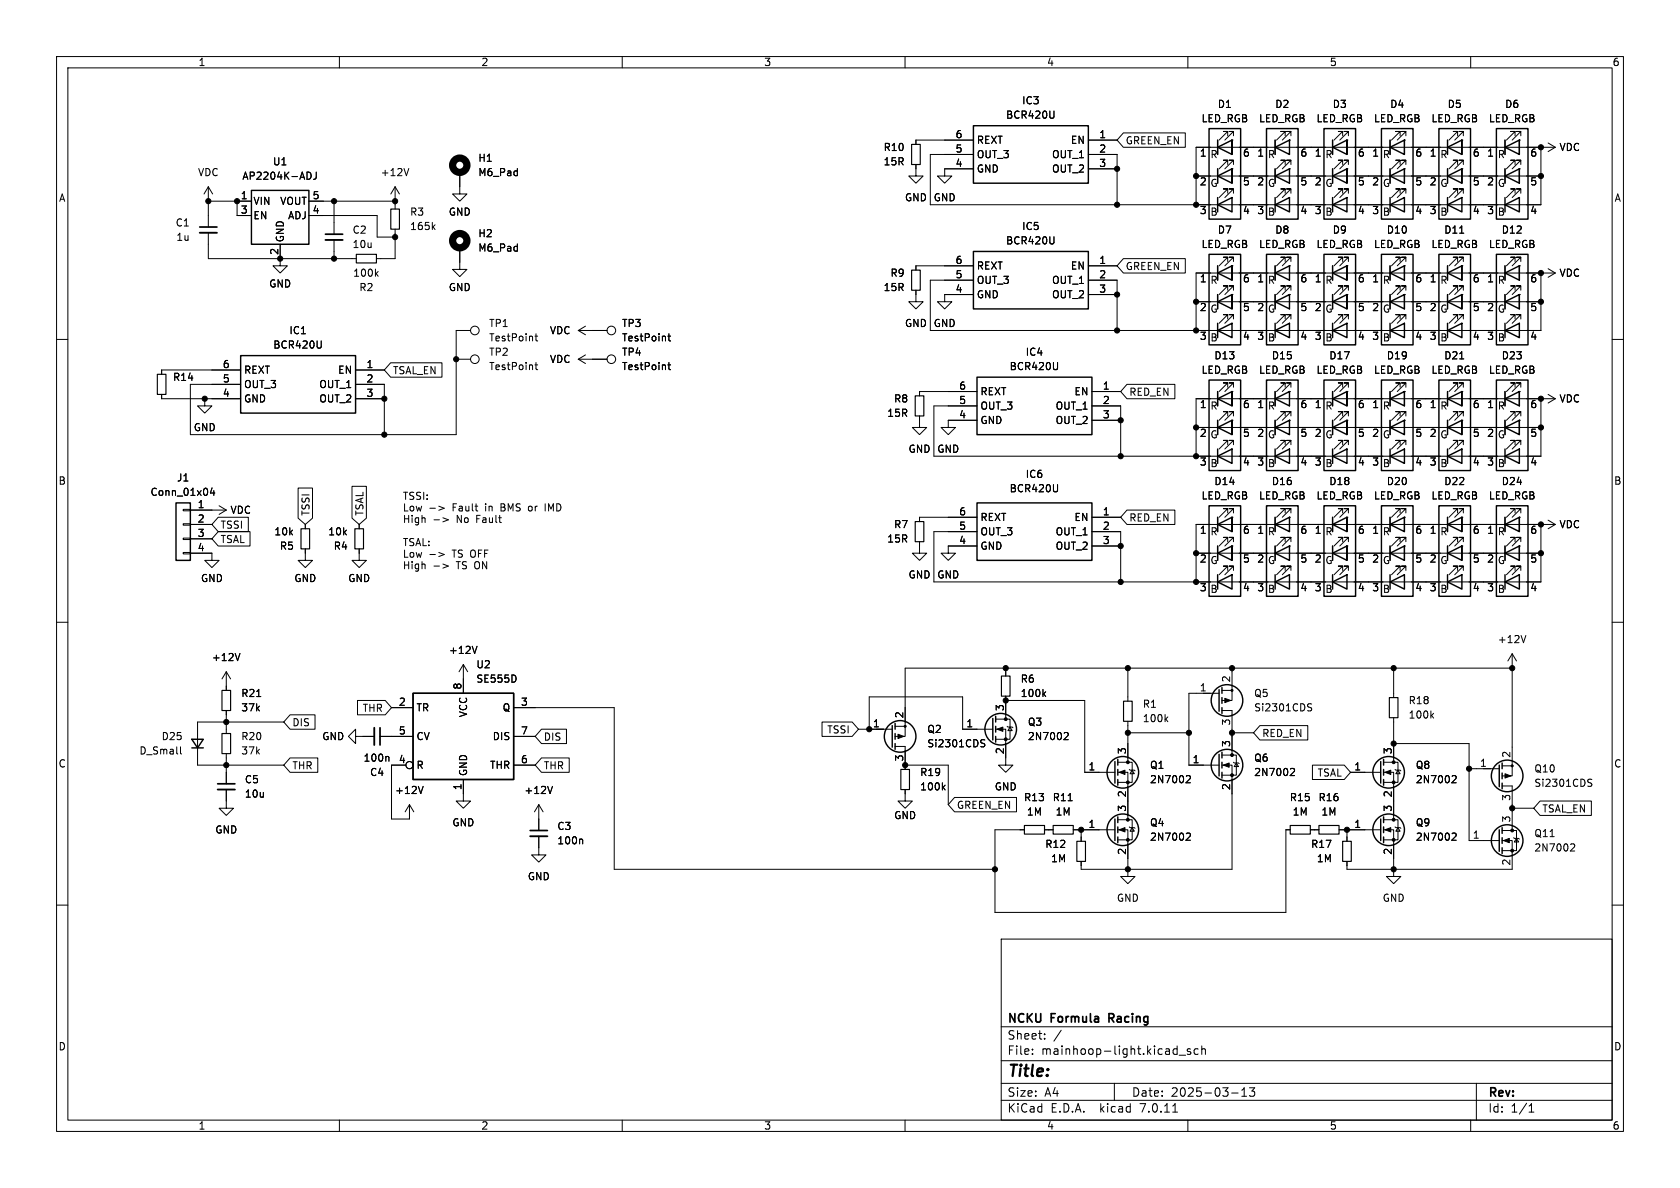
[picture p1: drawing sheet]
<svg xmlns="http://www.w3.org/2000/svg" width="297mm" height="210mm" viewBox="0 0 297 210" stroke-linecap="round" stroke-linejoin="round" font-family="sans-serif">
<defs><g id="words">
<text font-size="2.8" x="178" y="190.9">Title:</text>
<g font-size="2.1">
<text x="178" y="184">Sheet:</text>
<text x="178" y="181.2">NCKU</text>
<text x="185.9" y="181.2">Formula</text>
<text x="196.7" y="181.2">Racing</text>
<text x="178" y="186.7">File:</text>
<text x="184.1" y="186.7">mainhoop-light.kicad_sch</text>
<text x="178" y="196.9">KiCad</text>
<text x="178" y="194.1">Size:</text>
<text x="184.7" y="194.1">A4</text>
<text x="185.7" y="196.9">E.D.A.</text>
<text x="194.6" y="196.9">kicad</text>
<text x="200" y="194.1">Date:</text>
<text x="201.8" y="196.9">7.0.11</text>
<text x="207" y="194.1">2025-03-13</text>
<text x="263" y="194.3">Rev:</text>
<text x="263" y="196.9">Id:</text>
<text x="267.1" y="196.9">1/1</text>
</g>
<g font-size="1.8">
<text x="35" y="11.9">1</text>
<text x="85" y="11.9">2</text>
<text x="135" y="11.9">3</text>
<text x="185" y="11.9">4</text>
<text x="235" y="11.9">5</text>
<text x="285" y="11.9">6</text>
<text x="177.8" y="21.2">BCR420U</text>
<text x="180.6" y="18.6">IC3</text>
<text x="212.3" y="21.8">LED_RGB</text>
<text x="215.2" y="19.3">D1</text>
<text x="222.5" y="21.8">LED_RGB</text>
<text x="225.4" y="19.3">D2</text>
<text x="232.6" y="21.8">LED_RGB</text>
<text x="235.5" y="19.3">D3</text>
<text x="242.8" y="21.8">LED_RGB</text>
<text x="245.7" y="19.3">D4</text>
<text x="253" y="21.8">LED_RGB</text>
<text x="255.8" y="19.3">D5</text>
<text x="263.1" y="21.8">LED_RGB</text>
<text x="266" y="19.3">D6</text>
<text x="48.2" y="29.4">U1</text>
<text x="84.5" y="28.8">H1</text>
<text x="156.1" y="26.9">R10</text>
<text x="156.1" y="29.4">15R</text>
<text x="168.8" y="29.6">4</text>
<text x="168.8" y="27.1">5</text>
<text x="168.8" y="24.5">6</text>
<text x="172.6" y="28.2">OUT_3</text>
<text x="172.6" y="25.6">REXT</text>
<text x="185.9" y="28.2">OUT_1</text>
<text x="189.2" y="25.6">EN</text>
<text x="194.2" y="24.5">1</text>
<text x="194.2" y="27.1">2</text>
<text x="194.2" y="29.6">3</text>
<text x="198.9" y="25.7">GREEN_EN</text>
<text x="212" y="28">1</text>
<text x="213.9" y="28.2">R</text>
<text x="219.6" y="28">6</text>
<text x="222.2" y="28">1</text>
<text x="224" y="28.2">R</text>
<text x="229.8" y="28">6</text>
<text x="232.3" y="28">1</text>
<text x="234.2" y="28.2">R</text>
<text x="240" y="28">6</text>
<text x="242.5" y="28">1</text>
<text x="244.4" y="28.2">R</text>
<text x="250.1" y="28">6</text>
<text x="252.7" y="28">1</text>
<text x="254.5" y="28.2">R</text>
<text x="260.3" y="28">6</text>
<text x="262.8" y="28">1</text>
<text x="264.7" y="28.2">R</text>
<text x="270.4" y="28">6</text>
<text x="275.6" y="26.9">VDC</text>
<text x="10.3" y="35.9">A</text>
<text x="34.9" y="31.3">VDC</text>
<text x="42.5" y="35.3">1</text>
<text x="42.7" y="32">AP2204K-ADJ</text>
<text x="55.2" y="35.3">5</text>
<text x="67.2" y="31.3">+12V</text>
<text x="84.5" y="31.3">M6_Pad</text>
<text x="159.9" y="35.8">GND</text>
<text x="165" y="35.8">GND</text>
<text x="172.6" y="30.7">GND</text>
<text x="185.9" y="30.7">OUT_2</text>
<text x="212" y="33.1">2</text>
<text x="213.9" y="33.3">G</text>
<text x="219.6" y="33.1">5</text>
<text x="222.2" y="33.1">2</text>
<text x="224" y="33.3">G</text>
<text x="229.8" y="33.1">5</text>
<text x="232.3" y="33.1">2</text>
<text x="234.2" y="33.3">G</text>
<text x="240" y="33.1">5</text>
<text x="242.5" y="33.1">2</text>
<text x="244.4" y="33.3">G</text>
<text x="250.1" y="33.1">5</text>
<text x="252.7" y="33.1">2</text>
<text x="254.5" y="33.3">G</text>
<text x="260.3" y="33.1">5</text>
<text x="262.8" y="33.1">2</text>
<text x="264.7" y="33.3">G</text>
<text x="270.4" y="33.1">5</text>
<text x="285.3" y="35.9">A</text>
<text x="31" y="40.2">C1</text>
<text x="42.5" y="37.8">3</text>
<text x="44.7" y="36.4">VIN</text>
<text x="44.7" y="39">EN</text>
<text x="49.4" y="36.4">VOUT</text>
<text x="50.8" y="39">ADJ</text>
<text x="55.2" y="37.8">4</text>
<text x="62.2" y="41.5">C2</text>
<text x="72.4" y="38.3">R3</text>
<text x="72.4" y="40.9">165k</text>
<text x="79.2" y="38.3">GND</text>
<text x="180.6" y="40.9">IC5</text>
<text x="212" y="38.2">3</text>
<text x="213.9" y="38.3">B</text>
<text x="215.2" y="41.5">D7</text>
<text x="219.6" y="38.2">4</text>
<text x="222.2" y="38.2">3</text>
<text x="224" y="38.3">B</text>
<text x="225.4" y="41.5">D8</text>
<text x="229.8" y="38.2">4</text>
<text x="232.3" y="38.2">3</text>
<text x="234.2" y="38.3">B</text>
<text x="235.5" y="41.5">D9</text>
<text x="240" y="38.2">4</text>
<text x="242.5" y="38.2">3</text>
<text x="244.4" y="38.3">B</text>
<text x="245.1" y="41.5">D10</text>
<text x="250.1" y="38.2">4</text>
<text x="252.7" y="38.2">3</text>
<text x="254.5" y="38.3">B</text>
<text x="255.2" y="41.5">D11</text>
<text x="260.3" y="38.2">4</text>
<text x="262.8" y="38.2">3</text>
<text x="264.7" y="38.3">B</text>
<text x="265.4" y="41.5">D12</text>
<text x="270.4" y="38.2">4</text>
<text x="31.1" y="42.8">1u</text>
<text x="49.3" y="45.2" transform="rotate(-90 49.3 45.2)">2</text>
<text x="50.4" y="42.9" transform="rotate(-90 50.4 42.9)">GND</text>
<text x="62.2" y="44">10u</text>
<text x="84.5" y="44.7">M6_Pad</text>
<text x="84.5" y="42.1">H2</text>
<text x="168.8" y="46.7">6</text>
<text x="172.6" y="47.9">REXT</text>
<text x="177.8" y="43.4">BCR420U</text>
<text x="189.2" y="47.9">EN</text>
<text x="194.2" y="46.7">1</text>
<text x="198.9" y="47.9">GREEN_EN</text>
<text x="212.3" y="44">LED_RGB</text>
<text x="222.5" y="44">LED_RGB</text>
<text x="232.6" y="44">LED_RGB</text>
<text x="242.8" y="44">LED_RGB</text>
<text x="253" y="44">LED_RGB</text>
<text x="263.1" y="44">LED_RGB</text>
<text x="47.5" y="51">GND</text>
<text x="62.3" y="49.1">100k</text>
<text x="63.4" y="51.7">R2</text>
<text x="79.2" y="51.7">GND</text>
<text x="156.1" y="51.7">15R</text>
<text x="157.3" y="49.1">R9</text>
<text x="168.8" y="51.8">4</text>
<text x="168.8" y="49.3">5</text>
<text x="172.6" y="52.9">GND</text>
<text x="172.6" y="50.4">OUT_3</text>
<text x="185.9" y="50.4">OUT_1</text>
<text x="185.9" y="52.9">OUT_2</text>
<text x="194.2" y="49.3">2</text>
<text x="194.2" y="51.8">3</text>
<text x="212" y="50.2">1</text>
<text x="213.9" y="50.4">R</text>
<text x="219.6" y="50.2">6</text>
<text x="222.2" y="50.2">1</text>
<text x="224" y="50.4">R</text>
<text x="229.8" y="50.2">6</text>
<text x="232.3" y="50.2">1</text>
<text x="234.2" y="50.4">R</text>
<text x="240" y="50.2">6</text>
<text x="242.5" y="50.2">1</text>
<text x="244.4" y="50.4">R</text>
<text x="250.1" y="50.2">6</text>
<text x="252.7" y="50.2">1</text>
<text x="254.5" y="50.4">R</text>
<text x="260.3" y="50.2">6</text>
<text x="262.8" y="50.2">1</text>
<text x="264.7" y="50.4">R</text>
<text x="270.4" y="50.2">6</text>
<text x="275.6" y="49.1">VDC</text>
<text x="51.1" y="59.3">IC1</text>
<text x="86.4" y="58">TP1</text>
<text x="97.1" y="59.3">VDC</text>
<text x="109.9" y="58">TP3</text>
<text x="159.9" y="58">GND</text>
<text x="165" y="58">GND</text>
<text x="212" y="55.3">2</text>
<text x="213.9" y="55.5">G</text>
<text x="219.6" y="55.3">5</text>
<text x="222.2" y="55.3">2</text>
<text x="224" y="55.5">G</text>
<text x="229.8" y="55.3">5</text>
<text x="232.3" y="55.3">2</text>
<text x="234.2" y="55.5">G</text>
<text x="240" y="55.3">5</text>
<text x="242.5" y="55.3">2</text>
<text x="244.4" y="55.5">G</text>
<text x="250.1" y="55.3">5</text>
<text x="252.7" y="55.3">2</text>
<text x="254.5" y="55.5">G</text>
<text x="260.3" y="55.3">5</text>
<text x="262.8" y="55.3">2</text>
<text x="264.7" y="55.5">G</text>
<text x="270.4" y="55.3">5</text>
<text x="39.3" y="65.2">6</text>
<text x="48.2" y="61.8">BCR420U</text>
<text x="64.7" y="65.2">1</text>
<text x="86.4" y="63.1">TP2</text>
<text x="86.4" y="65.6">TestPoint</text>
<text x="86.4" y="60.6">TestPoint</text>
<text x="97.1" y="64.4">VDC</text>
<text x="109.9" y="60.6">TestPoint</text>
<text x="109.9" y="63.1">TP4</text>
<text x="109.9" y="65.6">TestPoint</text>
<text x="178.4" y="65.6">BCR420U</text>
<text x="181.2" y="63.1">IC4</text>
<text x="212" y="60.4">3</text>
<text x="213.9" y="60.6">B</text>
<text x="214.6" y="63.7">D13</text>
<text x="219.6" y="60.4">4</text>
<text x="222.2" y="60.4">3</text>
<text x="224" y="60.6">B</text>
<text x="224.7" y="63.7">D15</text>
<text x="229.8" y="60.4">4</text>
<text x="232.3" y="60.4">3</text>
<text x="234.2" y="60.6">B</text>
<text x="234.9" y="63.7">D17</text>
<text x="240" y="60.4">4</text>
<text x="242.5" y="60.4">3</text>
<text x="244.4" y="60.6">B</text>
<text x="245.1" y="63.7">D19</text>
<text x="250.1" y="60.4">4</text>
<text x="252.7" y="60.4">3</text>
<text x="254.5" y="60.6">B</text>
<text x="255.2" y="63.7">D21</text>
<text x="260.3" y="60.4">4</text>
<text x="262.8" y="60.4">3</text>
<text x="264.7" y="60.6">B</text>
<text x="265.4" y="63.7">D23</text>
<text x="270.4" y="60.4">4</text>
<text x="30.5" y="67.5">R14</text>
<text x="39.3" y="70.2">4</text>
<text x="39.3" y="67.7">5</text>
<text x="43.1" y="71.3">GND</text>
<text x="43.1" y="68.8">OUT_3</text>
<text x="43.1" y="66.3">REXT</text>
<text x="56.3" y="68.8">OUT_1</text>
<text x="56.3" y="71.3">OUT_2</text>
<text x="59.7" y="66.3">EN</text>
<text x="64.7" y="67.7">2</text>
<text x="64.7" y="70.2">3</text>
<text x="69.4" y="66.4">TSAL_EN</text>
<text x="158" y="71.3">R8</text>
<text x="169.5" y="71.5">5</text>
<text x="169.5" y="69">6</text>
<text x="173.2" y="70.1">REXT</text>
<text x="189.8" y="70.1">EN</text>
<text x="194.9" y="69">1</text>
<text x="194.9" y="71.5">2</text>
<text x="199.5" y="70.2">RED_EN</text>
<text x="212.3" y="66.3">LED_RGB</text>
<text x="222.5" y="66.3">LED_RGB</text>
<text x="232.6" y="66.3">LED_RGB</text>
<text x="242.8" y="66.3">LED_RGB</text>
<text x="253" y="66.3">LED_RGB</text>
<text x="263.1" y="66.3">LED_RGB</text>
<text x="275.6" y="71.3">VDC</text>
<text x="34.2" y="76.4">GND</text>
<text x="156.8" y="73.9">15R</text>
<text x="169.5" y="74">4</text>
<text x="173.2" y="75.2">GND</text>
<text x="173.2" y="72.6">OUT_3</text>
<text x="186.5" y="72.6">OUT_1</text>
<text x="186.5" y="75.2">OUT_2</text>
<text x="194.9" y="74">3</text>
<text x="212" y="72.5">1</text>
<text x="212" y="77.5">2</text>
<text x="213.9" y="77.7">G</text>
<text x="213.9" y="72.6">R</text>
<text x="219.6" y="77.5">5</text>
<text x="219.6" y="72.5">6</text>
<text x="222.2" y="72.5">1</text>
<text x="222.2" y="77.5">2</text>
<text x="224" y="77.7">G</text>
<text x="224" y="72.6">R</text>
<text x="229.8" y="77.5">5</text>
<text x="229.8" y="72.5">6</text>
<text x="232.3" y="72.5">1</text>
<text x="232.3" y="77.5">2</text>
<text x="234.2" y="77.7">G</text>
<text x="234.2" y="72.6">R</text>
<text x="240" y="77.5">5</text>
<text x="240" y="72.5">6</text>
<text x="242.5" y="72.5">1</text>
<text x="242.5" y="77.5">2</text>
<text x="244.4" y="77.7">G</text>
<text x="244.4" y="72.6">R</text>
<text x="250.1" y="77.5">5</text>
<text x="250.1" y="72.5">6</text>
<text x="252.7" y="72.5">1</text>
<text x="252.7" y="77.5">2</text>
<text x="254.5" y="77.7">G</text>
<text x="254.5" y="72.6">R</text>
<text x="260.3" y="77.5">5</text>
<text x="260.3" y="72.5">6</text>
<text x="262.8" y="72.5">1</text>
<text x="262.8" y="77.5">2</text>
<text x="264.7" y="77.7">G</text>
<text x="264.7" y="72.6">R</text>
<text x="270.4" y="77.5">5</text>
<text x="270.4" y="72.5">6</text>
<text x="160.5" y="80.2">GND</text>
<text x="165.6" y="80.2">GND</text>
<text x="212" y="82.6">3</text>
<text x="213.9" y="82.8">B</text>
<text x="219.6" y="82.6">4</text>
<text x="222.2" y="82.6">3</text>
<text x="224" y="82.8">B</text>
<text x="229.8" y="82.6">4</text>
<text x="232.3" y="82.6">3</text>
<text x="234.2" y="82.8">B</text>
<text x="240" y="82.6">4</text>
<text x="242.5" y="82.6">3</text>
<text x="244.4" y="82.8">B</text>
<text x="250.1" y="82.6">4</text>
<text x="252.7" y="82.6">3</text>
<text x="254.5" y="82.8">B</text>
<text x="260.3" y="82.6">4</text>
<text x="262.8" y="82.6">3</text>
<text x="264.7" y="82.8">B</text>
<text x="270.4" y="82.6">4</text>
<text x="10.3" y="85.9">B</text>
<text x="26.5" y="87.9">Conn_01x04</text>
<text x="31.2" y="85.3">J1</text>
<text x="34.9" y="89.9">1</text>
<text x="71.1" y="88.4">TSSI:</text>
<text x="178.4" y="87.2">BCR420U</text>
<text x="181.2" y="84.7">IC6</text>
<text x="212.3" y="88.5">LED_RGB</text>
<text x="214.6" y="86">D14</text>
<text x="222.5" y="88.5">LED_RGB</text>
<text x="224.7" y="86">D16</text>
<text x="232.6" y="88.5">LED_RGB</text>
<text x="234.9" y="86">D18</text>
<text x="242.8" y="88.5">LED_RGB</text>
<text x="245.1" y="86">D20</text>
<text x="253" y="88.5">LED_RGB</text>
<text x="255.2" y="86">D22</text>
<text x="263.1" y="88.5">LED_RGB</text>
<text x="265.4" y="86">D24</text>
<text x="285.3" y="85.9">B</text>
<text x="34.9" y="92.5">2</text>
<text x="34.9" y="95">3</text>
<text x="38.9" y="93.7">TSSI</text>
<text x="40.6" y="91">VDC</text>
<text x="48.4" y="94.8">10k</text>
<text x="54.9" y="91.3" transform="rotate(-90 54.9 91.3)">TSSI</text>
<text x="57.9" y="94.8">10k</text>
<text x="64.5" y="91.3" transform="rotate(-90 64.5 91.3)">TSAL</text>
<text x="71.1" y="90.5">Low</text>
<text x="71.1" y="92.5">High</text>
<text x="80.1" y="90.5">Fault</text>
<text x="80.8" y="92.5">No</text>
<text x="84.5" y="92.5">Fault</text>
<text x="86.1" y="90.5">in</text>
<text x="89" y="90.5">BMS</text>
<text x="94.1" y="90.5">or</text>
<text x="97.2" y="90.5">IMD</text>
<text x="158" y="93.6">R7</text>
<text x="169.5" y="93.7">5</text>
<text x="169.5" y="91.2">6</text>
<text x="173.2" y="94.8">OUT_3</text>
<text x="173.2" y="92.3">REXT</text>
<text x="186.5" y="94.8">OUT_1</text>
<text x="189.8" y="92.3">EN</text>
<text x="194.9" y="91.2">1</text>
<text x="194.9" y="93.7">2</text>
<text x="199.5" y="92.4">RED_EN</text>
<text x="212" y="94.7">1</text>
<text x="213.9" y="94.9">R</text>
<text x="219.6" y="94.7">6</text>
<text x="222.2" y="94.7">1</text>
<text x="224" y="94.9">R</text>
<text x="229.8" y="94.7">6</text>
<text x="232.3" y="94.7">1</text>
<text x="234.2" y="94.9">R</text>
<text x="240" y="94.7">6</text>
<text x="242.5" y="94.7">1</text>
<text x="244.4" y="94.9">R</text>
<text x="250.1" y="94.7">6</text>
<text x="252.7" y="94.7">1</text>
<text x="254.5" y="94.9">R</text>
<text x="260.3" y="94.7">6</text>
<text x="262.8" y="94.7">1</text>
<text x="264.7" y="94.9">R</text>
<text x="270.4" y="94.7">6</text>
<text x="275.6" y="93.6">VDC</text>
<text x="34.9" y="97.5">4</text>
<text x="38.9" y="96.2">TSAL</text>
<text x="49.4" y="97.4">R5</text>
<text x="58.9" y="97.4">R4</text>
<text x="71.1" y="96.6">TSAL:</text>
<text x="71.1" y="98.7">Low</text>
<text x="71.1" y="100.7">High</text>
<text x="80.1" y="98.7">TS OFF</text>
<text x="80.8" y="100.7">TS ON</text>
<text x="156.8" y="96.1">15R</text>
<text x="169.5" y="96.3">4</text>
<text x="173.2" y="97.4">GND</text>
<text x="186.5" y="97.4">OUT_2</text>
<text x="194.9" y="96.3">3</text>
<text x="212" y="99.8">2</text>
<text x="213.9" y="99.9">G</text>
<text x="219.6" y="99.8">5</text>
<text x="222.2" y="99.8">2</text>
<text x="224" y="99.9">G</text>
<text x="229.8" y="99.8">5</text>
<text x="232.3" y="99.8">2</text>
<text x="234.2" y="99.9">G</text>
<text x="240" y="99.8">5</text>
<text x="242.5" y="99.8">2</text>
<text x="244.4" y="99.9">G</text>
<text x="250.1" y="99.8">5</text>
<text x="252.7" y="99.8">2</text>
<text x="254.5" y="99.9">G</text>
<text x="260.3" y="99.8">5</text>
<text x="262.8" y="99.8">2</text>
<text x="264.7" y="99.9">G</text>
<text x="270.4" y="99.8">5</text>
<text x="35.4" y="103.1">GND</text>
<text x="51.9" y="103.1">GND</text>
<text x="61.5" y="103.1">GND</text>
<text x="160.5" y="102.5">GND</text>
<text x="165.6" y="102.5">GND</text>
<text x="212" y="104.9">3</text>
<text x="213.9" y="105">B</text>
<text x="219.6" y="104.9">4</text>
<text x="222.2" y="104.9">3</text>
<text x="224" y="105">B</text>
<text x="229.8" y="104.9">4</text>
<text x="232.3" y="104.9">3</text>
<text x="234.2" y="105">B</text>
<text x="240" y="104.9">4</text>
<text x="242.5" y="104.9">3</text>
<text x="244.4" y="105">B</text>
<text x="250.1" y="104.9">4</text>
<text x="252.7" y="104.9">3</text>
<text x="254.5" y="105">B</text>
<text x="260.3" y="104.9">4</text>
<text x="262.8" y="104.9">3</text>
<text x="264.7" y="105">B</text>
<text x="270.4" y="104.9">4</text>
<text x="264.7" y="113.9">+12V</text>
<text x="37.4" y="117.1">+12V</text>
<text x="79.3" y="115.8">+12V</text>
<text x="84.1" y="118.3">U2</text>
<text x="42.6" y="126">37k</text>
<text x="42.6" y="123.4">R21</text>
<text x="70.4" y="124.8">2</text>
<text x="73.5" y="126">TR</text>
<text x="81.7" y="122" transform="rotate(-90 81.7 122)">8</text>
<text x="84.1" y="120.9">SE555D</text>
<text x="88.8" y="126">Q</text>
<text x="92" y="124.8">3</text>
<text x="177.5" y="125.8" transform="rotate(-90 177.5 125.8)">3</text>
<text x="180.3" y="120.9">R6</text>
<text x="180.3" y="123.4">100k</text>
<text x="201.9" y="125.3">R1</text>
<text x="212" y="122.3">1</text>
<text x="217.6" y="120.7" transform="rotate(-90 217.6 120.7)">2</text>
<text x="221.6" y="123.4">Q5</text>
<text x="221.6" y="126">Si2301CDS</text>
<text x="248.9" y="124.7">R18</text>
<text x="28.5" y="131">D25</text>
<text x="42.6" y="131">R20</text>
<text x="51.6" y="128.6">DIS</text>
<text x="56.9" y="131">GND</text>
<text x="64" y="126">THR</text>
<text x="70.4" y="129.9">5</text>
<text x="73.5" y="131">CV</text>
<text x="82.8" y="126.9" transform="rotate(-90 82.8 126.9)">VCC</text>
<text x="87" y="131">DIS</text>
<text x="92" y="129.9">7</text>
<text x="96" y="131.1">DIS</text>
<text x="146.1" y="129.9">TSSI</text>
<text x="154.2" y="128.7">1</text>
<text x="159.8" y="127.1" transform="rotate(-90 159.8 127.1)">2</text>
<text x="163.8" y="129.8">Q2</text>
<text x="170.7" y="128.7">1</text>
<text x="181.6" y="128.5">Q3</text>
<text x="181.6" y="131">2N7002</text>
<text x="201.9" y="127.9">100k</text>
<text x="217.6" y="128.3" transform="rotate(-90 217.6 128.3)">3</text>
<text x="223" y="130.5">RED_EN</text>
<text x="248.9" y="127.2">100k</text>
<text x="10.3" y="135.9">C</text>
<text x="24.6" y="133.6">D_Small</text>
<text x="42.6" y="133.6">37k</text>
<text x="51.6" y="136.2">THR</text>
<text x="64.2" y="134.8">100n</text>
<text x="65.3" y="137.4">C4</text>
<text x="70.4" y="135">4</text>
<text x="73.5" y="136.1">R</text>
<text x="82.8" y="137.3" transform="rotate(-90 82.8 137.3)">GND</text>
<text x="86.5" y="136.1">THR</text>
<text x="92" y="135">6</text>
<text x="96" y="136.2">THR</text>
<text x="159.8" y="134.7" transform="rotate(-90 159.8 134.7)">3</text>
<text x="162.6" y="137.4">R19</text>
<text x="163.8" y="132.3">Si2301CDS</text>
<text x="177.5" y="133.4" transform="rotate(-90 177.5 133.4)">2</text>
<text x="192.3" y="136.3">1</text>
<text x="199.1" y="133.4" transform="rotate(-90 199.1 133.4)">3</text>
<text x="203.2" y="136.1">Q1</text>
<text x="210.7" y="135">1</text>
<text x="217.6" y="132.2" transform="rotate(-90 217.6 132.2)">3</text>
<text x="221.6" y="134.8">Q6</text>
<text x="221.6" y="137.4">2N7002</text>
<text x="232.8" y="137.5">TSAL</text>
<text x="239.3" y="136.3">1</text>
<text x="246.1" y="133.4" transform="rotate(-90 246.1 133.4)">3</text>
<text x="250.2" y="136.1">Q8</text>
<text x="261.5" y="135.6">1</text>
<text x="267.1" y="134.1" transform="rotate(-90 267.1 134.1)">2</text>
<text x="271.2" y="136.8">Q10</text>
<text x="285.3" y="135.9">C</text>
<text x="43.2" y="138.7">C5</text>
<text x="43.2" y="141.2">10u</text>
<text x="69.7" y="140.6">+12V</text>
<text x="81.7" y="139.8" transform="rotate(-90 81.7 139.8)">1</text>
<text x="92.6" y="140.6">+12V</text>
<text x="162.6" y="139.9">100k</text>
<text x="169.1" y="143.2">GREEN_EN</text>
<text x="175.8" y="139.9">GND</text>
<text x="180.9" y="141.8">R13</text>
<text x="186" y="141.8">R11</text>
<text x="199.1" y="143.6" transform="rotate(-90 199.1 143.6)">3</text>
<text x="199.1" y="141" transform="rotate(-90 199.1 141)">2</text>
<text x="203.2" y="138.7">2N7002</text>
<text x="217.6" y="139.8" transform="rotate(-90 217.6 139.8)">2</text>
<text x="227.9" y="141.8">R15</text>
<text x="233" y="141.8">R16</text>
<text x="246.1" y="143.6" transform="rotate(-90 246.1 143.6)">3</text>
<text x="246.1" y="141" transform="rotate(-90 246.1 141)">2</text>
<text x="250.2" y="138.7">2N7002</text>
<text x="267.1" y="141.7" transform="rotate(-90 267.1 141.7)">3</text>
<text x="271.2" y="139.3">Si2301CDS</text>
<text x="272.6" y="143.8">TSAL_EN</text>
<text x="38" y="147.5">GND</text>
<text x="79.9" y="146.3">GND</text>
<text x="98.4" y="146.9">C3</text>
<text x="98.4" y="149.5">100n</text>
<text x="158" y="145">GND</text>
<text x="181.4" y="144.4">1M</text>
<text x="186.5" y="144.4">1M</text>
<text x="192.3" y="146.4">1</text>
<text x="203.2" y="146.3">Q4</text>
<text x="203.2" y="148.8">2N7002</text>
<text x="228.4" y="144.4">1M</text>
<text x="233.5" y="144.4">1M</text>
<text x="239.3" y="146.4">1</text>
<text x="250.2" y="146.3">Q9</text>
<text x="250.2" y="148.8">2N7002</text>
<text x="260.3" y="148.3">1</text>
<text x="267.1" y="145.5" transform="rotate(-90 267.1 145.5)">3</text>
<text x="271.2" y="148.2">Q11</text>
<text x="93.2" y="155.8">GND</text>
<text x="184.7" y="150.1">R12</text>
<text x="185.7" y="152.6">1M</text>
<text x="199.1" y="151.2" transform="rotate(-90 199.1 151.2)">2</text>
<text x="231.7" y="150.1">R17</text>
<text x="232.7" y="152.6">1M</text>
<text x="246.1" y="151.2" transform="rotate(-90 246.1 151.2)">2</text>
<text x="267.1" y="153.1" transform="rotate(-90 267.1 153.1)">2</text>
<text x="271.2" y="150.7">2N7002</text>
<text x="197.4" y="159.6">GND</text>
<text x="244.3" y="159.6">GND</text>
<text x="10.3" y="185.9">D</text>
<text x="285.3" y="185.9">D</text>
<text x="35" y="199.9">1</text>
<text x="85" y="199.9">2</text>
<text x="135" y="199.9">3</text>
<text x="185" y="199.9">4</text>
<text x="235" y="199.9">5</text>
<text x="285" y="199.9">6</text>
</g>
</g></defs>
<g fill="none" stroke="#000" stroke-width=".18">
<path d="M10 10h277v190h-277zM12 12h273v186h-273zM60 10v2M110 10v2M160 10v2M186.3 19.6v1.1l-.2 .2M210 10v2M260 10v2M36.8 35.6h7.6M36.8 33l-.7 1.3M36.8 33v7.1M36.8 33l.8 1.3"/>
<path d="M41.9 35.6v2.5h2.5M54.6 30.4a.68 .68 0 0 1 .4 .7 .68 .68 0 0 1-.4 .6M54.6 35.6h15.2M54.6 38.1h12.1v3.8h3.1M55.9 30.4v.9a.41 .41 0 0 1-.5 .4M59.1 35.6v5.8M69.8 33v4M69.8 33l-.7 1.3M69.8 33l.8 1.3M72.3 29.8l-.5 1.3M76.9 39.7l-.5 .5M81.3 30.5v3.8h1.2l-1.2 1.3-1.3-1.3h1.3"/>
<path d="M161.9 29.1v2h1.3l-1.3 1.3-1.2-1.3h1.2M172.1 29.8h-5.1v1.3h-1.3l1.3 1.3 1.3-1.3h-1.3M172.1 24.8h-10.2v.7M192.4 24.8h5.1M192.4 27.3h5.1v8.9M192.4 29.8h5.1M198.6 23.5h10.9v2.5h-10.9l-1.1-1.2zM211.5 31.1h60.9M215.3 29.8v2.6M215.3 24.8v2.5M217 34.2v-.8h-.7h.7l-1.5 1.5M217 29.1v-.8h-.7h.7l-1.5 1.5"/>
<path d="M217 24v-.8h-.7h.7l-1.5 1.6M217.8 29.8v2.6zM217.8 29.8h.1M217.8 24.8v2.5zM217.8 24.8h.1M218.1 34.2v-.8h-.8h.8l-1.6 1.5M218.1 29.1v-.8h-.8h.8l-1.6 1.5M218.1 24v-.8h-.8h.8l-1.6 1.6M225.4 29.8v2.6M225.4 24.8v2.5M227.2 34.2v-.8h-.8h.8l-1.5 1.5M227.2 29.1v-.8h-.8h.8l-1.5 1.5"/>
<path d="M227.2 24v-.8h-.8h.8l-1.5 1.6M228 29.8v2.6zM228 29.8h.1M228 24.8v2.5zM228 24.8h.1M228.2 34.2v-.8h-.7h.7l-1.5 1.5M228.2 29.1v-.8h-.7h.7l-1.5 1.5M228.2 24v-.8h-.7h.7l-1.5 1.6M235.6 29.8v2.6M235.6 24.8v2.5M237.4 34.2v-.8h-.8h.8l-1.6 1.5M237.4 29.1v-.8h-.8h.8l-1.6 1.5"/>
<path d="M237.4 24v-.8h-.8h.8l-1.6 1.6M238.1 29.8v2.6zM238.1 29.8h.1M238.1 24.8v2.5zM238.1 24.8h.1M238.4 34.2v-.8h-.8h.8l-1.5 1.5M238.4 29.1v-.8h-.8h.8l-1.5 1.5M238.4 24v-.8h-.8h.8l-1.5 1.6M245.7 29.8v2.6M245.7 24.8v2.5M247.5 34.2v-.8h-.7h.7l-1.5 1.5M247.5 29.1v-.8h-.7h.7l-1.5 1.5"/>
<path d="M247.5 24v-.8h-.7h.7l-1.5 1.6M248.3 29.8v2.6zM248.3 29.8h.1M248.3 24.8v2.5zM248.3 24.8h.1M248.5 34.2v-.8h-.7h.7l-1.5 1.5M248.5 29.1v-.8h-.7h.7l-1.5 1.5M248.5 24v-.8h-.7h.7l-1.5 1.6M255.9 29.8v2.6M255.9 24.8v2.5M257.7 34.2v-.8h-.8h.8l-1.5 1.5M257.7 29.1v-.8h-.8h.8l-1.5 1.5"/>
<path d="M257.7 24v-.8h-.8h.8l-1.5 1.6M258.4 29.8v2.6zM258.4 29.8h.1M258.4 24.8v2.5zM258.4 24.8h.1M258.7 34.2v-.8h-.8h.8l-1.5 1.5M258.7 29.1v-.8h-.8h.8l-1.5 1.5M258.7 24v-.8h-.8h.8l-1.5 1.6M266.1 29.8v2.6M266.1 24.8v2.5M267.8 34.2v-.8h-.7h.7l-1.5 1.5M267.8 29.1v-.8h-.7h.7l-1.5 1.5"/>
<path d="M267.8 24v-.8h-.7h.7l-1.5 1.6M268.6 29.8v2.6zM268.6 29.8h.1M268.6 24.8v2.5zM268.6 24.8h.1M268.9 34.2v-.8h-.8h.8l-1.6 1.5M268.9 29.1v-.8h-.8h.8l-1.6 1.5M268.9 24v-.8h-.8h.8l-1.6 1.6M272.4 26v10.2h-107.9v-8.9h7.6M273.7 25.3l1.3 .7M275 26h-63.5v10.2M275 26l-1.3 .8"/>
<path d="M10 60h2M36.8 41.1v4.6h26.2M49.5 43.2v3.8h1.3l-1.3 1.3-1.2-1.3h1.2M59.1 42.4v3.3M66.5 48.4l.4 .4M66.9 48l-.5 .5M69.8 40.5v5.2h-3.3M76.6 40.1l.3 .5M81.3 43.8v3.8h1.2l-1.2 1.3-1.3-1.3h1.3M83.2 58.4h-2.6v18.4h-46.9v-8.9h8.8M94.6 59.4h.5M94.8 59v1.1l.3 .2"/>
<path d="M102.2 58.4h5.1M102.2 58.4l1.3 .8M103.5 57.7l-1.3 .7M118.1 59.4h.5M118.3 59v1.1l.3 .2M161.9 51.3v2h1.3l-1.3 1.3-1.2-1.3h1.2M172.1 52.1h-5.1v1.2h-1.3l1.3 1.3 1.3-1.3h-1.3M172.1 47h-10.2v.8M186.3 41.9v1l-.2 .2M192.4 47h5.1M192.4 49.5h5.1v8.9M192.4 52.1h5.1"/>
<path d="M198.6 45.7h10.9v2.6h-10.9l-1.1-1.3zM211.5 53.3h60.9M215.3 52.1v2.5M215.3 47v2.5M217 56.4v-.8h-.7h.7l-1.5 1.6M217 51.3v-.8h-.7h.7l-1.5 1.6M217 46.2v-.7h-.7h.7l-1.5 1.5M217.8 52.1v2.5zM217.8 52.1h.1M217.8 47v2.5zM217.8 47h.1M218.1 56.4v-.8h-.8h.8l-1.6 1.6"/>
<path d="M218.1 51.3v-.8h-.8h.8l-1.6 1.6M218.1 46.2v-.7h-.8h.8l-1.6 1.5M225.4 52.1v2.5M225.4 47v2.5M227.2 56.4v-.8h-.8h.8l-1.5 1.6M227.2 51.3v-.8h-.8h.8l-1.5 1.6M227.2 46.2v-.7h-.8h.8l-1.5 1.5M228 52.1v2.5zM228 52.1h.1M228 47v2.5zM228 47h.1M228.2 56.4v-.8h-.7h.7l-1.5 1.6"/>
<path d="M228.2 51.3v-.8h-.7h.7l-1.5 1.6M228.2 46.2v-.7h-.7h.7l-1.5 1.5M235.6 52.1v2.5M235.6 47v2.5M237.4 56.4v-.8h-.8h.8l-1.6 1.6M237.4 51.3v-.8h-.8h.8l-1.6 1.6M237.4 46.2v-.7h-.8h.8l-1.6 1.5M238.1 52.1v2.5zM238.1 52.1h.1M238.1 47v2.5zM238.1 47h.1M238.4 56.4v-.8h-.8h.8l-1.5 1.6"/>
<path d="M238.4 51.3v-.8h-.8h.8l-1.5 1.6M238.4 46.2v-.7h-.8h.8l-1.5 1.5M245.7 52.1v2.5M245.7 47v2.5M247.5 56.4v-.8h-.7h.7l-1.5 1.6M247.5 51.3v-.8h-.7h.7l-1.5 1.6M247.5 46.2v-.7h-.7h.7l-1.5 1.5M248.3 52.1v2.5zM248.3 52.1h.1M248.3 47v2.5zM248.3 47h.1M248.5 56.4v-.8h-.7h.7l-1.5 1.6"/>
<path d="M248.5 51.3v-.8h-.7h.7l-1.5 1.6M248.5 46.2v-.7h-.7h.7l-1.5 1.5M255.9 52.1v2.5M255.9 47v2.5M257.7 56.4v-.8h-.8h.8l-1.5 1.6M257.7 51.3v-.8h-.8h.8l-1.5 1.6M257.7 46.2v-.7h-.8h.8l-1.5 1.5M258.1 41.2h.7M258.4 52.1v2.5zM258.4 52.1h.1M258.4 47v2.5zM258.4 47h.1"/>
<path d="M258.7 56.4v-.8h-.8h.8l-1.5 1.6M258.7 51.3v-.8h-.8h.8l-1.5 1.6M258.7 46.2v-.7h-.8h.8l-1.5 1.5M266.1 52.1v2.5M266.1 47v2.5M267.8 56.4v-.8h-.7h.7l-1.5 1.6M267.8 51.3v-.8h-.7h.7l-1.5 1.6M267.8 46.2v-.7h-.7h.7l-1.5 1.5M268.6 52.1v2.5zM268.6 52.1h.1M268.6 47v2.5zM268.6 47h.1"/>
<path d="M268.9 56.4v-.8h-.8h.8l-1.6 1.6M268.9 51.3v-.8h-.8h.8l-1.6 1.6M268.9 46.2v-.7h-.8h.8l-1.6 1.5M272.4 48.3v10.1h-107.9v-8.9h7.6M273.7 47.5l1.3 .8M275 48.3h-63.5v10.1M275 48.3l-1.3 .7M285 60h2M28.6 69.7v.8h13.9M36.2 70.5v1.3h-1.3l1.3 1.2 1.3-1.2h-1.3M42.5 65.4h-13.9v.8M56.8 60.3v1l-.3 .2"/>
<path d="M62.9 65.4h5M62.9 67.9h5v8.9M62.9 70.5h5M69.1 64.1h9v2.6h-9l-1.2-1.3zM80.6 63.5h2.6M94.6 64.5h.5M94.8 64.1v1.1l.3 .1M102.2 63.5h5.1M102.2 63.5l1.3 .8M103.5 62.7l-1.3 .8M118.1 64.5h.5M118.3 64.1v1.1l.3 .1"/>
<path d="M162.6 73.5v2.1h1.2l-1.2 1.2-1.3-1.2h1.3M172.7 74.3h-5.1v1.3h-1.2l1.2 1.2 1.3-1.2h-1.3M172.7 69.2h-10.1v.8M187 64.1v1l-.3 .2M193 69.2h5.1M193 71.8h5.1v8.8M193 74.3h5.1M199.2 67.9h8.5v2.6h-8.5l-1.1-1.3zM211.5 75.6h60.9M215.3 74.3v2.5M215.3 69.2v2.6M217 78.6v-.7h-.7h.7l-1.5 1.5"/>
<path d="M217 73.5v-.7h-.7h.7l-1.5 1.5M217 68.5v-.8h-.7h.7l-1.5 1.5M217.8 74.3v2.5zM217.8 74.3h.1M217.8 69.2v2.6zM217.8 69.2h.1M218.1 78.6v-.7h-.8h.8l-1.6 1.5M218.1 73.5v-.7h-.8h.8l-1.6 1.5M218.1 68.5v-.8h-.8h.8l-1.6 1.5M225.4 74.3v2.5M225.4 69.2v2.6M227.2 78.6v-.7h-.8h.8l-1.5 1.5"/>
<path d="M227.2 73.5v-.7h-.8h.8l-1.5 1.5M227.2 68.5v-.8h-.8h.8l-1.5 1.5M228 74.3v2.5zM228 74.3h.1M228 69.2v2.6zM228 69.2h.1M228.2 78.6v-.7h-.7h.7l-1.5 1.5M228.2 73.5v-.7h-.7h.7l-1.5 1.5M228.2 68.5v-.8h-.7h.7l-1.5 1.5M235.6 74.3v2.5M235.6 69.2v2.6M237.4 78.6v-.7h-.8h.8l-1.6 1.5"/>
<path d="M237.4 73.5v-.7h-.8h.8l-1.6 1.5M237.4 68.5v-.8h-.8h.8l-1.6 1.5M238.1 74.3v2.5zM238.1 74.3h.1M238.1 69.2v2.6zM238.1 69.2h.1M238.4 78.6v-.7h-.8h.8l-1.5 1.5M238.4 73.5v-.7h-.8h.8l-1.5 1.5M238.4 68.5v-.8h-.8h.8l-1.5 1.5M245.7 74.3v2.5M245.7 69.2v2.6M247.5 78.6v-.7h-.7h.7l-1.5 1.5"/>
<path d="M247.5 73.5v-.7h-.7h.7l-1.5 1.5M247.5 68.5v-.8h-.7h.7l-1.5 1.5M248.3 74.3v2.5zM248.3 74.3h.1M248.3 69.2v2.6zM248.3 69.2h.1M248.5 78.6v-.7h-.7h.7l-1.5 1.5M248.5 73.5v-.7h-.7h.7l-1.5 1.5M248.5 68.5v-.8h-.7h.7l-1.5 1.5M255.9 74.3v2.5M255.9 69.2v2.6M257.7 78.6v-.7h-.8h.8l-1.5 1.5"/>
<path d="M257.7 73.5v-.7h-.8h.8l-1.5 1.5M257.7 68.5v-.8h-.8h.8l-1.5 1.5M258.1 63.4h.7M258.4 74.3v2.5zM258.4 74.3h.1M258.4 69.2v2.6zM258.4 69.2h.1M258.7 78.6v-.7h-.8h.8l-1.5 1.5M258.7 73.5v-.7h-.8h.8l-1.5 1.5M258.7 68.5v-.8h-.8h.8l-1.5 1.5M266.1 74.3v2.5M266.1 69.2v2.6"/>
<path d="M267.8 78.6v-.7h-.7h.7l-1.5 1.5M267.8 73.5v-.7h-.7h.7l-1.5 1.5M267.8 68.5v-.8h-.7h.7l-1.5 1.5M268.6 74.3v2.5zM268.6 74.3h.1M268.6 69.2v2.6zM268.6 69.2h.1M268.9 78.6v-.7h-.8h.8l-1.6 1.5M268.9 73.5v-.7h-.8h.8l-1.6 1.5M268.9 68.5v-.8h-.8h.8l-1.6 1.5M272.4 70.5v10.1h-107.3v-8.8h7.6M273.7 69.7l1.3 .8"/>
<path d="M275 70.5h-63.5v10.1M275 70.5l-1.3 .7M32.4 97.7h1.3v.2h-1.3zM32.4 95.1h1.3v.3h-1.3zM32.4 92.6h1.3v.2h-1.3zM32.4 90h1.3v.3h-1.3zM33.7 97.8h3.8v1.3h1.2l-1.2 1.2-1.3-1.2h1.3M33.7 90.2h6.3M33.7 92.7h3.8M33.7 95.3h3.8M37.5 86.2l-.3 1h.8M37.8 86.7v.9"/>
<path d="M38.6 91.4h5.3v2.6h-5.3l-1.1-1.3zM38.6 94h5.6v2.5h-5.6l-1.1-1.2zM38.7 89.4l1.3 .8M40 90.2l-1.3 .7M52.7 86.3h2.5v5.3l-1.2 1.1-1.3-1.1zM54 97v2.1h1.2l-1.2 1.2-1.3-1.2h1.3M54 92.7v.8M62.2 86h2.6v5.6l-1.3 1.1-1.3-1.1zM63.5 97v2.1h1.3l-1.3 1.2-1.3-1.2h1.3M63.5 92.7v.8M76 89.8h1M76 98h1"/>
<path d="M76.7 91.9h1M77.6 89.5l.9 .3-.9 .4M77.6 97.7l.9 .3-.9 .4M78.3 91.5l1 .4-1 .4M78.3 99.7l1 .4-1 .3M93.5 89.5l-.1 .2 .1 .6M96.4 89.1v1.2M162.6 95.8v2h1.2l-1.2 1.3-1.3-1.3h1.3M172.7 96.5h-5.1v1.3h-1.2l1.2 1.3 1.3-1.3h-1.3M172.7 91.4h-10.1v.8M187 85.7v1l-.3 .2M193 91.4h5.1"/>
<path d="M193 94h5.1v8.9M193 96.5h5.1M199.2 90.2h8.5v2.5h-8.5l-1.1-1.3zM211.5 97.8h60.9M215.3 96.5v2.6M215.3 91.4v2.6M217 95.8v-.8h-.7h.7l-1.5 1.5M217 90.7v-.8h-.7h.7l-1.5 1.5M217.8 96.5v2.6zM217.8 96.5h.1M217.8 91.4v2.6zM217.8 91.4h.1"/>
<path d="M218.1 95.8v-.8h-.8h.8l-1.6 1.5M218.1 90.7v-.8h-.8h.8l-1.6 1.5M225.4 96.5v2.6M225.4 91.4v2.6M227.2 95.8v-.8h-.8h.8l-1.5 1.5M227.2 90.7v-.8h-.8h.8l-1.5 1.5M228 96.5v2.6zM228 96.5h.1M228 91.4v2.6zM228 91.4h.1M228.2 95.8v-.8h-.7h.7l-1.5 1.5M228.2 90.7v-.8h-.7h.7l-1.5 1.5"/>
<path d="M235.6 96.5v2.6M235.6 91.4v2.6M237.4 95.8v-.8h-.8h.8l-1.6 1.5M237.4 90.7v-.8h-.8h.8l-1.6 1.5M238.1 96.5v2.6zM238.1 96.5h.1M238.1 91.4v2.6zM238.1 91.4h.1M238.4 95.8v-.8h-.8h.8l-1.5 1.5M238.4 90.7v-.8h-.8h.8l-1.5 1.5M245.7 96.5v2.6M245.7 91.4v2.6"/>
<path d="M247.5 95.8v-.8h-.7h.7l-1.5 1.5M247.5 90.7v-.8h-.7h.7l-1.5 1.5M248.3 96.5v2.6zM248.3 96.5h.1M248.3 91.4v2.6zM248.3 91.4h.1M248.5 95.8v-.8h-.7h.7l-1.5 1.5M248.5 90.7v-.8h-.7h.7l-1.5 1.5M255.9 96.5v2.6M255.9 91.4v2.6M257.7 95.8v-.8h-.8h.8l-1.5 1.5M257.7 90.7v-.8h-.8h.8l-1.5 1.5"/>
<path d="M258.4 96.5v2.6zM258.4 96.5h.1M258.4 91.4v2.6zM258.4 91.4h.1M258.7 95.8v-.8h-.8h.8l-1.5 1.5M258.7 90.7v-.8h-.8h.8l-1.5 1.5M266.1 96.5v2.6M266.1 91.4v2.6M267.8 95.8v-.8h-.7h.7l-1.5 1.5M267.8 90.7v-.8h-.7h.7l-1.5 1.5M268.6 96.5v2.6zM268.6 96.5h.1"/>
<path d="M268.6 91.4v2.6zM268.6 91.4h.1M268.9 95.8v-.8h-.8h.8l-1.6 1.5M268.9 90.7v-.8h-.8h.8l-1.6 1.5M272.4 92.7v10.2h-107.3v-8.9h7.6M273.7 91.9l1.3 .8M275 92.7h-63.5v10.2M275 92.7l-1.3 .8M10 110h2M40 118.7v3.3M40 118.7l-.8 1.3M40 118.7l.8 1.3"/>
<path d="M42.4 115.5l-.4 1.3M76.7 100.1h1M81.9 117.5l-.7 1.2M81.9 117.5v5.1M81.9 117.5l.8 1.2M84.3 114.2l-.4 1.3M177.8 118.1v1.4M199.4 118.1v5.9M217 100.8v-.7h-.7h.7l-1.5 1.5M217.8 118.1v5.7h-1.8M218.1 100.8v-.7h-.8h.8l-1.6 1.5M227.2 100.8v-.7h-.8h.8l-1.5 1.5"/>
<path d="M228.2 100.8v-.7h-.7h.7l-1.5 1.5M237.4 100.8v-.7h-.8h.8l-1.6 1.5M238.4 100.8v-.7h-.8h.8l-1.5 1.5M246.4 118.1v5.2M247.5 100.8v-.7h-.7h.7l-1.5 1.5M248.5 100.8v-.7h-.7h.7l-1.5 1.5M257.7 100.8v-.7h-.8h.8l-1.5 1.5M258.7 100.8v-.7h-.8h.8l-1.5 1.5M267.3 115.6v21.6h-1.7M267.3 118.1h-107.3v12.1h-1.8M267.3 115.6l-.7 1.2M267.3 115.6l.8 1.2"/>
<path d="M267.8 100.8v-.7h-.7h.7l-1.5 1.5M268.9 100.8v-.7h-.8h.8l-1.6 1.5M269.8 112.3l-.5 1.3M285 110h2M31.9 132v1.1l.2 .2M40 139.6v3.3h1.3l-1.3 1.2-1.3-1.2h1.3M40 125.6v4.1M40 133.2v5.4M45.4 123.1h.7M50.2 127.6h-15.3v7.7h15.3M51.3 134h4.9v2.5h-4.9l-1.1-1.2zM51.3 126.4h4.4v2.5h-4.4l-1.1-1.3z"/>
<path d="M62.9 130.2v-1.3l-1.3 1.3 1.3 1.2v-1.2h3.3M63.2 123.8h4.9l1.1 1.3-1.1 1.3h-4.9zM67.2 130.2h5.8M68.6 133.7l.2 .2v.7M69.2 125.1h3.8M71.8 135.3h-2.6v9.5h3.2v-2.6M74.8 139l-.4 1.3M81.9 137.8v3.8h1.3l-1.3 1.3-1.3-1.3h1.3M90.8 125.1h17.8v28.6h67.3M90.8 135.3h3.8M90.8 130.2h3.8M95.7 128.9h4.4v2.5h-4.4l-1.1-1.2z"/>
<path d="M95.7 134h4.9v2.5h-4.9l-1.1-1.2zM97.7 139l-.5 1.3M145.3 127.6h5.4l1.1 1.3-1.1 1.3h-5.4zM151.8 128.9h5.9M153.7 128.9v-5.7h16.5v5.7h5.3M158.2 132h1.8v4M158.2 128.4h1.8M160 139.6v2h1.3l-1.3 1.3-1.3-1.3h1.3M160 135.3h7.6v6.9M166.7 139.2l.4 .4M167.1 138.8l-.5 .5M173.5 131.3l.5 .2 .1 .2-.1 .3h-.4"/>
<path d="M173.5 130.8h.6M176 128.9h1.8v6.4h1.3l-1.3 1.2-1.3-1.2h1.3M176 127.1h2.6v3.6h-2.6M177.8 123.8h14v12.7h5.3M177.8 123.1v4M178.1 128.4l.1 .1h.7l.2 .2M178.6 128.5l.3 .7h-.7zM184.5 122.7l.4 .4M184.9 122.3l-.5 .5M188.3 129.5h.4l.2 .3-.8 1h.8M197.6 136.5h1.8v8.4M197.6 134.7h2.6v3.6h-2.6"/>
<path d="M199.4 127.5v7.2M199.4 129.5h10.8M199.6 136l.2 .1h.7l.2 .2M200.2 136.1l.3 .7h-.7zM206.1 127.1l.4 .5M206.5 126.7l-.5 .5M209.9 137.1l.4 .1 .1 .3-.7 .9h.7M215.5 122.6h-5.3v12.7h5.3M216 135.3h1.8v18.4h-26.7v-1.4M216 133.5h2.6v3.5h-2.6M216 125.6h1.8v7.9M216 122h1.8"/>
<path d="M217.8 129.5h3.8M218.1 134.7l.1 .2h.7l.2 .1M218.6 134.9l.3 .6h-.7zM222.7 128.3h8.5v2.5h-8.5l-1.1-1.3zM228.3 135.8l.4 .1 .2 .3-.8 .9h.8M231.3 124.9l.5 .2 .1 .2-.1 .3-.5 .1M231.3 124.5h.6M232 135.3h5.6l1.2 1.2-1.2 1.3h-5.6zM238.8 136.5h5.3M244.6 136.5h1.8v8.4M244.6 134.7h2.5v3.6h-2.5M246.4 126.9v7.8"/>
<path d="M246.4 131.4h13.3v17.2h5.3M246.6 136l.2 .1h.7l.1 .2M247.1 136.1l.4 .7h-.7zM253.1 126.5l.3 .4M253.4 126.1l-.4 .5M256.9 137.1l.4 .1 .1 .3-.7 .9h.7M259.7 135.9h5.3M265.6 138.9h1.7v7.9M265.6 135.4h1.7M280.8 138.3l.5 .2 .1 .1-.1 .3-.4 .1M280.8 137.8h.6M10 160h2"/>
<path d="M72.4 142.2l-.8 1.3M72.4 142.2l.8 1.3M95.2 147.8v3.3h1.3l-1.3 1.3-1.2-1.3h1.2M95.2 142.2l-.7 1.3M95.2 142.2v4.6M95.2 142.2l.8 1.3M102.8 148.3l.2 .2v.7M168.8 141h10.9v2.5h-10.9l-1.2-1.3zM181.1 146.7h-5.2v14.6h51.4v-14.6h.8M184.7 146.7h1.5M188.8 141.5h.8M189.7 146.7h7.4"/>
<path d="M191.1 146.7v2M197.6 146.7h1.8v8.2h1.3l-1.3 1.3-1.3-1.3h1.3M197.6 144.9h2.6v3.6h-2.6M199.6 146.2l.2 .1h.7l.2 .1M200.2 146.3l.3 .6h-.7zM209.9 147.3h.4l.1 .3-.7 .9h.7M231.6 146.7h1.6M236.7 146.7h7.4M238.1 146.7v2M244.6 146.7h1.8v8.2h1.2l-1.2 1.3-1.3-1.3h1.3M244.6 144.9h2.5v3.6h-2.5M246.6 146.2l.2 .1h.7l.1 .1"/>
<path d="M247.1 146.3l.4 .6h-.7zM256.9 147.3h.4l.1 .3-.7 .9h.7M265.6 148.6h1.7v5.1h-29.2v-1.4M265.6 146.8h2.5v3.6h-2.5M267.3 142.9h3.8M267.6 148.1l.1 .1h.8l.1 .1M268.1 148.2l.4 .6h-.8zM272.3 141.6h9v2.5h-9l-1.2-1.2zM277.8 149.2h.5l.1 .3-.8 .9h.8M285 160h2M177 166h108v32h-108zM60 198v2"/>
<path d="M110 198v2M160 198v2M177 194.5h108M177 191.5h108M177 187.5h108M177 181.5h108M182.5 186.3v.1M182.5 185.5v.1M184.7 183.6v.1M184.7 182.8v.1M187.6 182.1l-1.3 2M197 191.5v3"/>
<path d="M207.3 196.6h.9M208.5 186.5h1.1M210 198v2M210.5 185.5l-.4-.1-.2 .2 .1 .2 .5 .2v.3h-.6M211.8 185.5l-.4-.1-.3 .3v.4l.1 .2h.6M212.5 185.5l.2-.1 .3 .1 .1 .9M212.5 184.9v1.5M217.7 193.2h1.2M219.5 193.8h.9M219.5 192.7l.5-.4v1.5M220.9 192.3h.9l-.5 .6 .4 .1v.7l-.2 .1h-.4l-.2-.1M260 198v2"/>
<path d="M261 191.5v6.5M270.3 196.6h.9M270.3 195.5l.4-.4v1.5"/>
<circle cx="83.9" cy="58.4" r=".76"/>
<circle cx="108.1" cy="58.4" r=".76"/>
<circle cx="83.9" cy="63.5" r=".76"/>
<circle cx="108.1" cy="63.5" r=".76"/>
<circle cx="72.4" cy="135.3" r=".63"/>
</g>
<path d="M35.3 40.1h3.1M57.5 41.4h3.1M38.5 138.6h3M67.2 128.7v3M93.7 146.8h3.1M196.1 180h.5M196.6 179.2h-.5v1.5" fill="none" stroke="#000" stroke-width=".3"/>
<g fill="none" stroke="#000" stroke-width=".25">
<path d="M44.4 33.7h10.2v9.5h-10.2zM172.1 22.2h20.3v10.2h-20.3zM213.7 22.7h5.6v16h-5.6zM215.3 36.2l2.5-1.3v2.6zM215.3 31.1l2.5-1.3v2.6zM215.3 26l2.5-1.2v2.5zM215.3 24.8v2.5M215.3 29.8v2.6M215.3 34.9v2.6M223.9 22.7h5.6v16h-5.6zM225.4 36.2l2.6-1.3v2.6zM225.4 31.1l2.6-1.3v2.6z"/>
<path d="M225.4 26l2.6-1.2v2.5zM225.4 24.8v2.5M225.4 29.8v2.6M225.4 34.9v2.6M234.1 22.7h5.5v16h-5.5zM235.6 36.2l2.5-1.3v2.6zM235.6 31.1l2.5-1.3v2.6zM235.6 26l2.5-1.2v2.5zM235.6 24.8v2.5M235.6 29.8v2.6M235.6 34.9v2.6M244.2 22.7h5.6v16h-5.6z"/>
<path d="M245.7 36.2l2.6-1.3v2.6zM245.7 31.1l2.6-1.3v2.6zM245.7 26l2.6-1.2v2.5zM245.7 24.8v2.5M245.7 29.8v2.6M245.7 34.9v2.6M254.4 22.7h5.6v16h-5.6zM255.9 36.2l2.5-1.3v2.6zM255.9 31.1l2.5-1.3v2.6zM255.9 26l2.5-1.2v2.5zM255.9 24.8v2.5M255.9 29.8v2.6"/>
<path d="M255.9 34.9v2.6M264.5 22.7h5.6v16h-5.6zM266.1 36.2l2.5-1.3v2.6zM266.1 31.1l2.5-1.3v2.6zM266.1 26l2.5-1.2v2.5zM266.1 24.8v2.5M266.1 29.8v2.6M266.1 34.9v2.6M172.1 44.5h20.3v10.1h-20.3zM213.7 45h5.6v16h-5.6zM215.3 58.4l2.5-1.2v2.5zM215.3 53.3l2.5-1.2v2.5z"/>
<path d="M215.3 48.3l2.5-1.3v2.5zM215.3 47v2.5M215.3 52.1v2.5M215.3 57.2v2.5M223.9 45h5.6v16h-5.6zM225.4 58.4l2.6-1.2v2.5zM225.4 53.3l2.6-1.2v2.5zM225.4 48.3l2.6-1.3v2.5zM225.4 47v2.5M225.4 52.1v2.5M225.4 57.2v2.5M234.1 45h5.5v16h-5.5z"/>
<path d="M235.6 58.4l2.5-1.2v2.5zM235.6 53.3l2.5-1.2v2.5zM235.6 48.3l2.5-1.3v2.5zM235.6 47v2.5M235.6 52.1v2.5M235.6 57.2v2.5M244.2 45h5.6v16h-5.6zM245.7 58.4l2.6-1.2v2.5zM245.7 53.3l2.6-1.2v2.5zM245.7 48.3l2.6-1.3v2.5zM245.7 47v2.5M245.7 52.1v2.5"/>
<path d="M245.7 57.2v2.5M254.4 45h5.6v16h-5.6zM255.9 58.4l2.5-1.2v2.5zM255.9 53.3l2.5-1.2v2.5zM255.9 48.3l2.5-1.3v2.5zM255.9 47v2.5M255.9 52.1v2.5M255.9 57.2v2.5M264.5 45h5.6v16h-5.6zM266.1 58.4l2.5-1.2v2.5zM266.1 53.3l2.5-1.2v2.5zM266.1 48.3l2.5-1.3v2.5z"/>
<path d="M266.1 47v2.5M266.1 52.1v2.5M266.1 57.2v2.5M42.5 62.9h20.4v10.1h-20.4zM172.7 66.7h20.3v10.1h-20.3zM213.7 67.2h5.6v16h-5.6zM215.3 75.6l2.5-1.3v2.5zM215.3 70.5l2.5-1.3v2.6zM215.3 69.2v2.6M215.3 74.3v2.5M215.3 79.4v2.5M223.9 67.2h5.6v16h-5.6z"/>
<path d="M225.4 75.6l2.6-1.3v2.5zM225.4 70.5l2.6-1.3v2.6zM225.4 69.2v2.6M225.4 74.3v2.5M225.4 79.4v2.5M234.1 67.2h5.5v16h-5.5zM235.6 75.6l2.5-1.3v2.5zM235.6 70.5l2.5-1.3v2.6zM235.6 69.2v2.6M235.6 74.3v2.5M235.6 79.4v2.5M244.2 67.2h5.6v16h-5.6z"/>
<path d="M245.7 75.6l2.6-1.3v2.5zM245.7 70.5l2.6-1.3v2.6zM245.7 69.2v2.6M245.7 74.3v2.5M245.7 79.4v2.5M254.4 67.2h5.6v16h-5.6zM255.9 75.6l2.5-1.3v2.5zM255.9 70.5l2.5-1.3v2.6zM255.9 69.2v2.6M255.9 74.3v2.5M255.9 79.4v2.5M264.5 67.2h5.6v16h-5.6z"/>
<path d="M266.1 75.6l2.5-1.3v2.5zM266.1 70.5l2.5-1.3v2.6zM266.1 69.2v2.6M266.1 74.3v2.5M266.1 79.4v2.5M31.1 88.9h2.6v10.2h-2.6zM172.7 88.9h20.3v10.2h-20.3zM213.7 89.4h5.6v16h-5.6zM215.3 97.8l2.5-1.3v2.6zM215.3 92.7l2.5-1.3v2.6zM215.3 80.6l2.5-1.2v2.5zM215.3 91.4v2.6"/>
<path d="M215.3 96.5v2.6M223.9 89.4h5.6v16h-5.6zM225.4 97.8l2.6-1.3v2.6zM225.4 92.7l2.6-1.3v2.6zM225.4 80.6l2.6-1.2v2.5zM225.4 91.4v2.6M225.4 96.5v2.6M234.1 89.4h5.5v16h-5.5zM235.6 80.6l2.5-1.2v2.5zM235.6 97.8l2.5-1.3v2.6zM235.6 92.7l2.5-1.3v2.6zM235.6 91.4v2.6"/>
<path d="M235.6 96.5v2.6M244.2 89.4h5.6v16h-5.6zM245.7 97.8l2.6-1.3v2.6zM245.7 92.7l2.6-1.3v2.6zM245.7 80.6l2.6-1.2v2.5zM245.7 91.4v2.6M245.7 96.5v2.6M254.4 89.4h5.6v16h-5.6zM255.9 97.8l2.5-1.3v2.6zM255.9 92.7l2.5-1.3v2.6zM255.9 80.6l2.5-1.2v2.5zM255.9 91.4v2.6"/>
<path d="M255.9 96.5v2.6M264.5 89.4h5.6v16h-5.6zM266.1 97.8l2.5-1.3v2.6zM266.1 92.7l2.5-1.3v2.6zM266.1 80.6l2.5-1.2v2.5zM266.1 91.4v2.6M266.1 96.5v2.6M215.3 102.9l2.5-1.3v2.5zM215.3 101.6v2.5M225.4 102.9l2.6-1.3v2.5zM225.4 101.6v2.5M235.6 102.9l2.5-1.3v2.5z"/>
<path d="M235.6 101.6v2.5M245.7 102.9l2.6-1.3v2.5zM245.7 101.6v2.5M255.9 102.9l2.5-1.3v2.5zM255.9 101.6v2.5M266.1 102.9l2.5-1.3v2.5zM266.1 101.6v2.5M33.9 130.7h2l-1 1.5zM33.9 132.2h2M73 122.6h17.8v15.2h-17.8zM157.7 128.3v3.8M158.2 127.9v1"/>
<path d="M158.2 129.7v1M158.2 131.4v1.1M175.5 127v3.8M176 126.6v1M176 128.4v1M176 130.2v1M197.1 134.6v3.8M197.6 134.2v1.1M197.6 136v1M197.6 137.8v1M215.5 121.9v3.8M215.5 133.4v3.8"/>
<path d="M216 121.5v1.1M216 123.3v1M216 125.1v1M216 133v1M216 134.7v1.1M216 136.5v1M244.1 134.6v3.8M244.6 134.2v1.1M244.6 136v1M244.6 137.8v1M265 135.3v3.8M265.6 134.9v1"/>
<path d="M265.6 136.7v1M265.6 138.4v1M197.1 144.8v3.8M197.6 144.4v1M197.6 146.2v1M197.6 148v1M244.1 144.8v3.8M244.6 144.4v1M244.6 146.2v1M244.6 148v1M265 146.7v3.8M265.6 146.3v1"/>
<path d="M265.6 148.1v1M265.6 149.9v1"/>
<circle cx="159.1" cy="130.2" r="2.79"/>
<circle cx="176.9" cy="128.9" r="2.79"/>
<circle cx="198.5" cy="136.5" r="2.79"/>
<circle cx="216.9" cy="135.3" r="2.79"/>
<circle cx="216.9" cy="123.8" r="2.79"/>
<circle cx="245.5" cy="136.5" r="2.79"/>
<circle cx="266.4" cy="137.2" r="2.79"/>
<circle cx="198.5" cy="146.7" r="2.79"/>
<circle cx="245.5" cy="146.7" r="2.79"/>
<circle cx="266.4" cy="148.6" r="2.79"/>
</g>
<g fill="none" stroke="#000" stroke-width=".2">
<path d="M69.1 37h1.5v3.5h-1.5zM161.2 25.5h1.5v3.6h-1.5zM63 45h3.5v1.5h-3.5zM161.2 47.8h1.5v3.5h-1.5zM27.8 66.2h1.5v3.5h-1.5zM161.8 70h1.5v3.5h-1.5zM53.2 93.5h1.5v3.5h-1.5zM62.7 93.5h1.6v3.5h-1.6zM161.8 92.2h1.5v3.6h-1.5zM177 119.5h1.6v3.6h-1.6zM39.2 129.7h1.6v3.5h-1.6zM39.2 122h1.6v3.6h-1.6z"/>
<path d="M159.3 136h1.5v3.6h-1.5zM198.6 124h1.6v3.5h-1.6zM245.6 123.3h1.5v3.6h-1.5zM181.1 145.9h3.6v1.5h-3.6zM186.2 145.9h3.5v1.5h-3.5zM190.4 148.7h1.5v3.6h-1.5zM228.1 145.9h3.5v1.5h-3.5zM233.2 145.9h3.5v1.5h-3.5zM237.4 148.7h1.5v3.6h-1.5z"/>
</g>
<path d="M35.3 41.1h3.1M57.5 42.4h3.1M38.5 139.6h3M66.2 128.7v3M93.7 147.8h3.1" fill="none" stroke="#000" stroke-width=".33"/>
<g fill="none" stroke="#000" stroke-width="1.3">
<circle cx="81.3" cy="29.2" r="1.27"/>
<circle cx="81.3" cy="42.5" r="1.27"/>
</g>
<g fill="#000" stroke="#000" stroke-width=".18">
<path d="M158.7 129.8l1.1 .4-1.1 .4zM176.3 128.9l1-.4v.8zM197.9 136.5l1-.4v.8zM216.3 135.3l1-.4v.7zM216.5 123.4l1.1 .4-1.1 .4zM244.9 136.5l1-.4v.8zM266.1 136.8l1 .4-1 .3zM197.9 146.7l1-.4v.8zM244.9 146.7l1-.4v.8zM265.8 148.6l1-.4v.8z"/>
<circle cx="36.8" cy="35.6" r=".46"/>
<circle cx="41.9" cy="35.6" r=".46"/>
<circle cx="59.1" cy="35.6" r=".46"/>
<circle cx="69.8" cy="35.6" r=".46"/>
<circle cx="197.5" cy="36.2" r=".46"/>
<circle cx="197.5" cy="29.8" r=".46"/>
<circle cx="211.5" cy="31.1" r=".46"/>
<circle cx="211.5" cy="36.2" r=".46"/>
<circle cx="272.4" cy="26" r=".46"/>
<circle cx="272.4" cy="31.1" r=".46"/>
<circle cx="49.5" cy="45.7" r=".46"/>
<circle cx="59.1" cy="45.7" r=".46"/>
<circle cx="69.8" cy="41.9" r=".46"/>
<circle cx="197.5" cy="58.4" r=".46"/>
<circle cx="197.5" cy="52.1" r=".46"/>
<circle cx="211.5" cy="53.3" r=".46"/>
<circle cx="211.5" cy="58.4" r=".46"/>
<circle cx="272.4" cy="53.3" r=".46"/>
<circle cx="272.4" cy="48.3" r=".46"/>
<circle cx="36.2" cy="70.5" r=".46"/>
<circle cx="67.9" cy="70.5" r=".46"/>
<circle cx="67.9" cy="76.8" r=".46"/>
<circle cx="80.6" cy="63.5" r=".46"/>
<circle cx="198.1" cy="74.3" r=".46"/>
<circle cx="211.5" cy="75.6" r=".46"/>
<circle cx="272.4" cy="70.5" r=".46"/>
<circle cx="272.4" cy="75.6" r=".46"/>
<circle cx="198.1" cy="96.5" r=".46"/>
<circle cx="198.1" cy="80.6" r=".46"/>
<circle cx="211.5" cy="97.8" r=".46"/>
<circle cx="211.5" cy="80.6" r=".46"/>
<circle cx="272.4" cy="97.8" r=".46"/>
<circle cx="272.4" cy="92.7" r=".46"/>
<circle cx="177.8" cy="118.1" r=".46"/>
<circle cx="198.1" cy="102.9" r=".46"/>
<circle cx="199.4" cy="118.1" r=".46"/>
<circle cx="211.5" cy="102.9" r=".46"/>
<circle cx="217.8" cy="118.1" r=".46"/>
<circle cx="246.4" cy="118.1" r=".46"/>
<circle cx="267.3" cy="118.1" r=".46"/>
<circle cx="40" cy="135.3" r=".46"/>
<circle cx="40" cy="127.6" r=".46"/>
<circle cx="153.7" cy="128.9" r=".46"/>
<circle cx="160" cy="128.4" r=".18"/>
<circle cx="160" cy="135.3" r=".46"/>
<circle cx="177.8" cy="123.8" r=".46"/>
<circle cx="177.8" cy="127.1" r=".25"/>
<circle cx="177.8" cy="130.7" r=".25"/>
<circle cx="199.4" cy="129.5" r=".46"/>
<circle cx="199.4" cy="134.7" r=".25"/>
<circle cx="199.4" cy="138.3" r=".25"/>
<circle cx="210.2" cy="129.5" r=".46"/>
<circle cx="217.8" cy="122" r=".18"/>
<circle cx="217.8" cy="129.5" r=".46"/>
<circle cx="217.8" cy="137" r=".25"/>
<circle cx="217.8" cy="133.5" r=".25"/>
<circle cx="246.4" cy="131.4" r=".46"/>
<circle cx="246.4" cy="134.7" r=".25"/>
<circle cx="246.4" cy="138.3" r=".25"/>
<circle cx="259.7" cy="135.9" r=".46"/>
<circle cx="267.3" cy="135.4" r=".18"/>
<circle cx="175.9" cy="153.7" r=".46"/>
<circle cx="191.1" cy="146.7" r=".46"/>
<circle cx="199.4" cy="153.7" r=".46"/>
<circle cx="199.4" cy="148.5" r=".25"/>
<circle cx="199.4" cy="144.9" r=".25"/>
<circle cx="238.1" cy="146.7" r=".46"/>
<circle cx="246.4" cy="153.7" r=".46"/>
<circle cx="246.4" cy="144.9" r=".25"/>
<circle cx="246.4" cy="148.5" r=".25"/>
<circle cx="267.3" cy="142.9" r=".46"/>
<circle cx="267.3" cy="150.4" r=".25"/>
<circle cx="267.3" cy="146.8" r=".25"/>
</g>
<use href="#words"/>
</svg>
